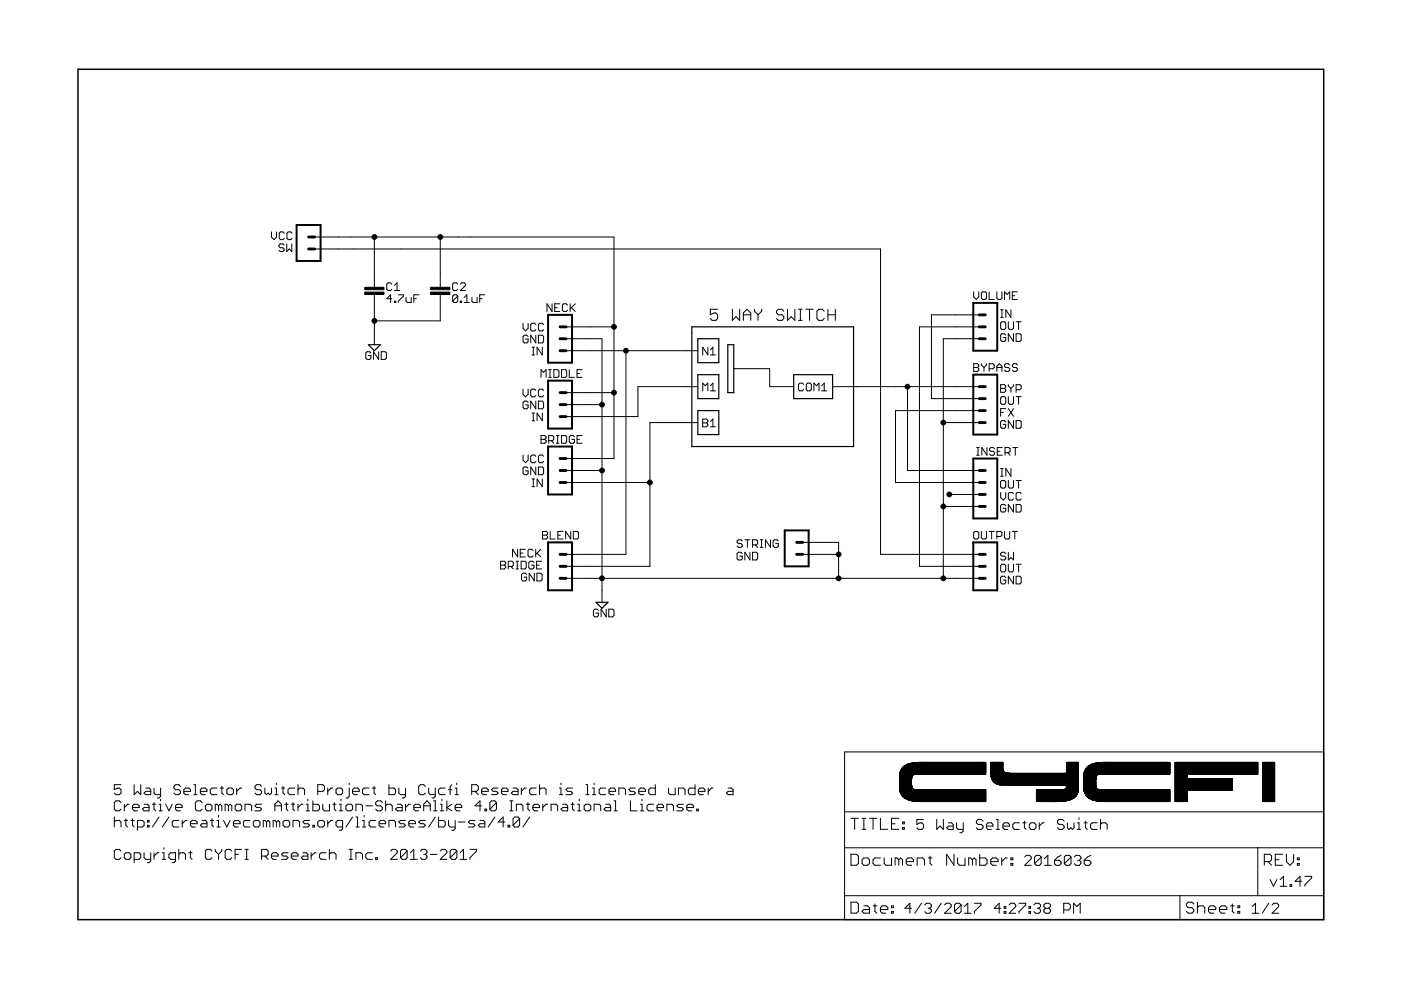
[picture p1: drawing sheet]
<svg xmlns="http://www.w3.org/2000/svg" width="297mm" height="210mm" viewBox="0 0 297 210" stroke-linecap="round" stroke-linejoin="round" font-family="sans-serif">
<g fill="none" stroke="#000" stroke-width=".21">
<path d="M57.6 49.2v1.1l.5 .5 .5-.5v-1.1M60.2 52l-.2-.3h-.6l-.3 .3v.3l.3 .2h.6l.2 .3v.3l-.2 .2h-.6l-.3-.2M60.3 49.4l-.3-.2h-.5l-.3 .2v1.1l.3 .3h.5l.3-.3M60.8 51.7v1.6l.5-.5 .6 .5v-1.6M61.9 49.4l-.3-.2h-.5l-.3 .2v1.1l.3 .3h.5l.3-.3M66.7 50.2h63.5v47h-10.2M66.7 52.8h120v64.7h20.9M66.7 47.7h1.3M79.4 50.2v10.7M93.3 50.2v10.7M78.6 74.8l-.2-.2h-.6l-.2 .2v1.1l.2 .3h.6l.2-.3v-.5h-.5M79.4 62.4v10.7"/>
<path d="M80.3 74.6v1.6l-1.1-1.6v1.6M80.8 74.6h.8l.3 .2v1.1l-.3 .3h-.8zM83.1 63.3h-1.1l.8-.8v1.6M83.1 60.2l-.3-.2h-.5l-.3 .2v1.1l.3 .3h.5l.3-.3M83.6 63.9h.3v.2h-.3zM83.6 61.6h1.1M83.6 60.5l.6-.5v1.6M84.5 62.5h1v.3l-1 1.1v.2M86.1 63.1v.8l.3 .2h.8v-1M87.7 63.3h.6M88.8 62.5h-1.1v1.6M93.3 62.4v5.6h-13.9"/>
<path d="M97 60.2l-.2-.2h-.6l-.2 .2v1.1l.2 .3h.6l.2-.3M97 62.8l-.2-.3h-.6l-.2 .3v1.1M97 62.8v1.1l-.2 .2h-.6l-.2-.2M97 62.8l-1 1.1M97.6 63.9h.3v.2h-.3zM97.6 60.2l.3-.2h.5l.3 .2v.3l-1.1 1.1h1.1M98.4 64.1h1.1M98.4 63.1l.6-.6v1.6M100.1 63.1v.8l.2 .2h.9v-1M101.7 63.3h.5M102.8 62.5h-1.1v1.6M110.9 68.5v1.1l.5 .6 .6-.6v-1.1"/>
<path d="M112 71.4l-.3-.3h-.5l-.3 .3v1l.3 .3h.5l.3-.3v-.5h-.6M112.8 75.2h.5M112.8 73.6h.5M113.1 73.6v1.6M113.6 68.8l-.3-.3h-.5l-.3 .3v1.1l.3 .3h.5l.3-.3M113.6 71.1v1.6l-1.1-1.6v1.6M114.2 71.1h.8l.3 .3v1l-.3 .3h-.8zM115 73.6v1.6l-1.1-1.6v1.6M115.3 68.8l-.3-.3h-.6l-.2 .3v1.1l.2 .3h.6l.3-.3M116.3 78.4h.6M116.6 78.4v1.6M117.1 64.4v1.6l-1.1-1.6v1.6"/>
<path d="M117.4 78.4h.8l.3 .3v1l-.3 .3h-.8zM117.6 65.2h.6M118.7 64.4h-1.1v1.6h1.1M119.1 78.4h.8l.2 .3v1l-.2 .3h-.8zM120 69.3h10.2M120 71.8h7.6v55.9M120 74.4h28M120.3 64.7l-.2-.3h-.6l-.3 .3v1.1l.3 .2h.6l.2-.2M120.7 78.4v1.6h1.1M120.9 64.4v1.6M121.2 65.2l.8 .8M122 64.4l-1.1 1.1"/>
<path d="M122.3 79.2h.6M123.4 78.4h-1.1v1.6h1.1M132.7 74.4v43.1h-12.7M150.1 73.6v1.6l-1.1-1.6v1.6M150.6 75.2h1.1M150.6 74.2l.6-.6v1.6M152.1 65.6h-1.5v1.1l.8-.3h.4l.3 .3v.8l-.3 .4h-.8l-.4-.4M155.3 65.6v2.3l.7-.8 .8 .8v-2.3M155.6 78.2h7.6v3.8h5.1M157.6 67.9v-1.5l.8-.8 .8 .8v1.5M157.6 66.7h1.6M160 65.6v.4l.7 .7"/>
<path d="M160.7 66.7v1.2M161.5 65.6v.4l-.8 .7M166.2 66l-.4-.4h-.8l-.4 .4v.4l.4 .3h.8l.4 .4v.4l-.4 .4h-.8l-.4-.4M167 65.6v2.3l.7-.8 .8 .8v-2.3M169.3 65.6h.8M169.3 67.9h.8M169.7 65.6v2.3M170.9 65.6h1.5M171.6 65.6v2.3M174.8 66l-.4-.4h-.8l-.4 .4v1.5l.4 .4h.8l.4-.4M175.5 66.7h1.6M175.5 65.6v2.3"/>
<path d="M177.1 65.6v2.3M206.4 61.9v1l.6 .6 .5-.6v-1M206.4 77.1h.8l.3 .3v.3l-.3 .2 .3 .3v.3l-.3 .2h-.8zM206.4 77.9h.8M207.6 71.8h-7.6v50.8M207.6 69.3h-12.7v50.8h12.7M207.6 66.8h-10.1v17.7h10.1M208.1 77.1v.3l.5 .5M208.3 61.9h.6l.3 .2v1.1l-.3 .3h-.6l-.2-.3v-1.1zM208.6 77.9v.8M209.2 77.1v.3l-.6 .5M209.7 61.9v1.6h1.1"/>
<path d="M209.7 78.2h.8l.3-.3v-.5l-.3-.3h-.8v1.6M211.3 61.9v1.3l.3 .3h.6l.2-.3v-1.3M211.3 78.7v-1l.6-.6 .5 .6v1M211.3 77.9h1.1M212.2 67.3h.5M212.2 65.7h.5M212.4 68.2h.6l.2 .3v1.1l-.2 .2h-.6l-.2-.2v-1.1zM212.4 65.7v1.6M213 63.5v-1.6l.5 .5 .6-.5v1.6M213.2 71l-.2-.2h-.6l-.2 .2v1.1l.2 .3h.6l.2-.3v-.5h-.5M213.8 68.2v1.4l.3 .2h.5l.3-.2v-1.4M214.1 77.4l-.3-.3h-.5l-.3 .3v.3l.3 .2h.5l.3 .3v.3l-.3 .2h-.5l-.3-.2"/>
<path d="M214.3 65.7v1.6l-1-1.6v1.6M214.6 62.7h.6M214.9 70.8v1.6l-1.1-1.6v1.6M215.4 70.8h.8l.3 .2v1.1l-.3 .3h-.8zM215.4 68.2h1.1M215.7 61.9h-1.1v1.6h1.1M215.7 77.4l-.3-.3h-.5l-.3 .3v.3l.3 .2h.5l.3 .3v.3l-.3 .2h-.5l-.3-.2M216 68.2v1.6M110.9 82.5v1.1l.5 .5 .6-.5v-1.1M110.9 96.5v1.1l.5 .5 .6-.5v-1.1M112 85.3l-.3-.3h-.5l-.3 .3v1.1l.3 .3h.5l.3-.3v-.5h-.6M112 99.3l-.3-.3h-.5l-.3 .3v1.1l.3 .2h.5l.3-.2v-.6h-.6"/>
<path d="M112.8 89.2h.5M112.8 87.6h.5M113.1 87.6v1.6M113.6 82.8l-.3-.3h-.5l-.3 .3v1.1l.3 .2h.5l.3-.2M113.6 85v1.7l-1.1-1.7v1.7M113.6 96.8l-.3-.3h-.5l-.3 .3v1l.3 .3h.5l.3-.3M113.6 99v1.6l-1.1-1.6v1.6M114.2 85h.8l.3 .3v1.1l-.3 .3h-.8zM114.2 99h.8l.3 .3v1.1l-.3 .2h-.8zM114.7 92.4h.8l.3 .2v.3l-.3 .3 .3 .2v.3l-.3 .3h-.8zM114.7 80v-1.6l.5 .5 .6-.5v1.6M114.7 93.2h.8"/>
<path d="M115 87.6v1.6l-1.1-1.6v1.6M115.3 82.8l-.3-.3h-.6l-.2 .3v1.1l.2 .2h.6l.3-.2M115.3 96.8l-.3-.3h-.6l-.2 .3v1l.2 .3h.6l.3-.3M116.3 80h.6M116.3 93.4h.9l.2-.2v-.6l-.2-.2h-.9v1.6M116.9 93.4l.5 .6M118 92.4h.5M118 94h.5M118.2 92.4v1.6M119.1 92.4h.8l.2 .2v1.1l-.2 .3h-.8zM120 83.2h10.2M120 85.8h7.6"/>
<path d="M120 99.8h7.6M121.8 92.6l-.3-.2h-.5l-.3 .2v1.1l.3 .3h.5l.3-.3v-.5h-.6M122.3 93.2h.6M123.4 92.4h-1.1v1.6h1.1M148 82h-12.7v6.3h-15.3M148 89.6h-10.2v30.5h-17.8M149 82.9v-1.7l.5 .6 .6-.6v1.7M149 88.9h.8l.3 .2v.3l-.3 .3 .3 .2v.3l-.3 .3h-.8zM149 89.7h.8M150.6 81.8l.6-.6v1.7M150.6 89.4l.6-.5v1.6M150.6 82.9h1.1"/>
<path d="M150.6 90.5h1.1M170.4 81.5l-.3-.3h-.5l-.3 .3v1.1l.3 .3h.5l.3-.3M171.2 81.2h.5l.3 .3v1.1l-.3 .3h-.5l-.3-.3v-1.1zM172.6 82.9v-1.7l.5 .6 .6-.6v1.7M174.2 82.9h1.1M174.2 81.8l.6-.6v1.7M176.5 82h31.1M192.4 82v17.8h15.2M200 89.6h7.6M207.1 96.5h.5M207.1 94.9h.5M207.3 94.9v1.6"/>
<path d="M207.6 87.1h-17.7v15.2h17.7M209.3 94.9v1.6l-1.1-1.6v1.6M210.9 95.2l-.3-.3h-.5l-.3 .3v.2l.3 .3h.5l.3 .3v.2l-.3 .3h-.5l-.3-.3M211.4 95.7h.6M212.2 81.6h.8l.2 .2v.3l-.2 .3 .2 .2v.3l-.2 .3h-.8zM212.2 82.4h.8M212.2 87.4h.5M212.2 99.3h.5M212.4 84.1h.6l.2 .3v1l-.2 .3h-.6l-.2-.3v-1zM212.4 99.3v1.7M212.5 94.9h-1.1v1.6h1.1M213.1 96h.8l.3-.3v-.5l-.3-.3h-.8v1.6"/>
<path d="M213.2 86.6h-1v1.7M213.2 89.5l-.2-.3h-.6l-.2 .3v1l.2 .3h.6l.2-.3v-.5h-.5M213.6 96l.6 .5M213.8 81.6v.2l.5 .6M213.8 84.1v1.3l.3 .3h.5l.3-.3v-1.3M213.8 86.6l1.1 1.7M214.3 99.3v1.7l-1-1.7v1.7M214.3 82.4v.8M214.7 94.9h1.1M214.9 89.2v1.6l-1.1-1.6v1.6M214.9 81.6v.2l-.6 .6M214.9 86.6l-1.1 1.7"/>
<path d="M215.3 94.9v1.6M215.4 82.6h.8l.3-.2v-.6l-.3-.2h-.8v1.6M215.4 89.2h.8l.3 .3v1l-.3 .3h-.8zM215.4 84.1h1.1M216 84.1v1.6M106.1 119h.8l.3 .3v.2l-.3 .3 .3 .3v.3l-.3 .2h-.8zM106.1 119.8h.8M109.4 119h.5M109.7 119v1.6M109.7 116.5v1.6l-1-1.6v1.6M110.3 117.3h.5M110.5 119h.8l.3 .3v1.1l-.3 .2h-.8z"/>
<path d="M111.4 116.5h-1.1v1.6h1.1M112.8 103.2h.5M112.8 101.6h.5M113 116.7l-.2-.2h-.6l-.2 .2v1.1l.2 .3h.6l.2-.3M113.1 101.6v1.6M113.2 119.3l-.3-.3h-.5l-.3 .3v1.1l.3 .2h.5l.3-.2v-.6h-.5M113.6 116.5v1.6M113.8 119.8h.5M113.9 117.3l.8 .8M114.7 116.5l-1.1 1.1M114.9 119h-1.1v1.6h1.1M115 101.6v1.6l-1.1-1.6v1.6"/>
<path d="M115 112.7h.8l.3 .2v.3l-.3 .3 .3 .2v.3l-.3 .3h-.8zM115 113.5h.8M116.6 112.7v1.6h1.1M118.3 113.5h.5M119.4 112.7h-1.1v1.6h1.1M120 102.3h17.8M121 112.7v1.6l-1.1-1.6v1.6M121.6 112.7h.8l.2 .2v1.1l-.2 .3h-.8zM157.4 114.7l-.3-.3h-.6l-.2 .3v.3l.2 .3h.6l.3 .2v.3l-.3 .3h-.6l-.2-.3M157.4 117.4l-.3-.3h-.6l-.2 .3v1.1l.2 .2h.6l.3-.2v-.6h-.6M157.9 114.4h1.1M158.5 114.4v1.7"/>
<path d="M159 117.1v1.6l-1.1-1.6v1.6M159.6 115.5h.8l.2-.2v-.6l-.2-.3h-.8v1.7M159.6 117.1h.8l.2 .3v1.1l-.2 .2h-.8zM160.1 115.5l.5 .6M161.2 114.4h.5M161.2 116.1h.5M161.5 114.4v1.7M163.4 114.4v1.7l-1.1-1.7v1.7M165 114.7l-.3-.3h-.5l-.3 .3v1.1l.3 .3h.5l.3-.3v-.5h-.5M170.2 117.5h7.6M170.2 115h7.6v7.6M200 107.4h7.6"/>
<path d="M201.3 104.8h6.3M206.4 112.9l.3-.2h.5l.3 .2v1.1l-.3 .3h-.5l-.3-.3zM208.1 112.7v1.3l.2 .3h.6l.3-.3v-1.3M209.7 112.7h1.1M210.2 112.7v1.6M211.3 113.7h.9l.2-.2v-.6l-.2-.2h-.9v1.6M212.2 102.1l.2-.2h.6l.2 .2v1.1l-.2 .3h-.6l-.2-.3zM212.2 104.4v1.1l.5 .5 .5-.5v-1.1M212.2 101h.5M212.4 119.6h.6l.2 .3v1.1l-.2 .3h-.6l-.2-.3v-1.1zM213 112.7v1.3l.3 .3h.5l.3-.3v-1.3M213.2 117.4l-.2-.3h-.6l-.2 .3v.2l.2 .3h.6l.2 .3v.3l-.2 .2h-.6l-.2-.2"/>
<path d="M213.2 107.2l-.2-.2h-.6l-.2 .2v1.1l.2 .3h.6l.2-.3v-.5h-.5M213.8 101.9v1.3l.3 .3h.5l.3-.3v-1.3M213.8 117.1v1.6l.5-.5 .6 .5v-1.6M213.8 119.6v1.4l.3 .3h.5l.3-.3v-1.4M214.6 112.7h1.1M214.9 104.7l-.3-.3h-.5l-.3 .3v1.1l.3 .2h.5l.3-.2M214.9 107v1.6l-1.1-1.6v1.6M215.2 112.7v1.6M215.4 107h.8l.3 .2v1.1l-.3 .3h-.8zM215.4 101.9h1.1M215.4 119.6h1.1M216 101.9v1.6"/>
<path d="M216 119.6v1.7M216.5 104.7l-.3-.3h-.5l-.3 .3v1.1l.3 .2h.5l.3-.2M107.8 120.1h.8l.2-.3v-.5l-.2-.3h-.8v1.6M108.3 120.1l.5 .5M109.4 120.6h.5M111.7 121.8l-.3-.3h-.6l-.2 .3v1.1l.2 .3h.6l.3-.3v-.5h-.6M113.3 121.5v1.7l-1.1-1.7v1.7M113.8 121.5h.9l.2 .3v1.1l-.2 .3h-.9zM120 122.6h87.6M126.9 129.4l-.3-.2h-.5l-.3 .2v1.1l.3 .3h.5l.3-.3v-.5h-.6M128.5 129.2v1.6l-1.1-1.6v1.6M129.1 129.2h.8l.3 .2v1.1l-.3 .3h-.8z"/>
<path d="M213.2 122.4l-.2-.2h-.6l-.2 .2v1.1l.2 .3h.6l.2-.3v-.5h-.5M214.9 122.2v1.6l-1.1-1.6v1.6M215.4 122.2h.8l.3 .2v1.1l-.3 .3h-.8zM179.1 159.4h101.5v35.6h-101.5zM24.2 173.2v2.1M24.2 174.3l.4-.4h.7l.4 .4v1M25.7 166.4h-1.5v1l.7-.3h.4l.4 .3v.7l-.4 .4h-.7l-.4-.4M25.7 170.2l-.4-.4h-.7l-.4 .4v1.4l.4 .3h.7l.4-.3M26.4 170.5v1.4M26.4 173.9h.7M26.7 173.6v1.4l.4 .3M27.4 170.5h-.3l-.7 .7"/>
<path d="M27.7 173.9h.7M28.1 171.2h1.4v-.3l-.4-.4h-.7l-.3 .4v.7l.3 .3h.7M28.1 173.6v1.4l.3 .3M28.4 166.4v2.1l.7-.7 .7 .7v-2.1M29.1 175.3h1.1l.4-.3v-.7l-.4-.4h-1.1v2.1M30.5 170.5h.8l.3 .4v1h-1.1l-.3-.3 .3-.4h1.1M30.9 167.1h.7l.4 .3v1.1h-1.1l-.4-.4 .4-.3h1.1M31.3 173.9h.3v.4h-.3zM31.3 175h.3v.3h-.3zM32.3 170.5h.7M32.7 167.1v1l.3 .4h1.1M32.7 170.2v1.4l.3 .3"/>
<path d="M33.7 170.5h.4v1.4M33.7 171.9h.7M33.7 173.2l-1.4 2.1M34.1 167.1v1.7l-.4 .4h-.3M34.1 169.5v.3M34.8 179.7v.4M35.1 170.5l.7 1.4 .7-1.4M35.8 173.2l-1.4 2.1M37.2 171.2h1.4v-.3l-.3-.4h-.7l-.4 .4v.7l.4 .3h.7M37.9 173.9h-1l-.4 .4v.7l.4 .3h1M38.3 166.7l-.4-.3h-.7l-.3 .3v.4l.3 .3h.7l.4 .4v.3l-.4 .4h-.7l-.3-.4M38.6 173.9v1.4"/>
<path d="M39 167.8h1.4v-.4l-.4-.3h-.7l-.3 .3v.7l.3 .4h.7M39.7 173.9h-.4l-.7 .7M40.4 174.6h1.4v-.3l-.4-.4h-.7l-.3 .4v.7l.3 .3h.7M41.1 166.4h.3v2.1M41.1 168.5h.7M42.5 167.8h1.4v-.4l-.4-.3h-.7l-.3 .3v.7l.3 .4h.7M42.8 173.9h.7l.4 .4v1h-1.1l-.3-.3 .3-.4h1.1M42.8 170.2l-.3-.4h-.7l-.4 .4v1.4l.4 .3h.7l.3-.3M43.5 170.9l.4-.4h.7l.3 .4v.7l-.3 .3h-.7l-.4-.3zM44.6 173.9h.7M44.9 173.6v1.4l.4 .3M46 167.1h-1.1l-.3 .3v.7l.3 .4h1.1"/>
<path d="M46 173.9h.3v1.4M46 175.3h.7M46.3 170.9l.4-.4 .3 .4v1M46.3 170.9l-.3-.4h-.4v1.4M46.3 170.9v1M46.3 172.9v.3M46.7 167.1h.7M47 166.7v1.4l.4 .4M47.4 173.9l.7 1.4 .7-1.4M48.1 167.4l.4-.3h.6l.4 .3v.7l-.4 .4h-.6l-.4-.4zM48.5 170.9l-.4-.4h-.4v1.4M48.5 170.9v1"/>
<path d="M48.5 170.9l.3-.4 .3 .4v1M49.5 174.6h1.4v-.3l-.4-.4h-.7l-.3 .4v.7l.3 .3h.7M49.8 170.9l.4-.4h.7l.3 .4v.7l-.3 .3h-.7l-.4-.3zM50.2 167.1v1.4M51.2 167.1h-.3l-.7 .7M51.9 171.9v-1.4h1.1l.4 .4v1M53 173.9h-1.1l-.3 .4v.7l.3 .3h1.1M53.7 174.3l.4-.4h.7l.3 .4v.7l-.3 .3h-.7l-.4-.3zM55.5 166.7l-.4-.3h-.7l-.3 .3v.4l.3 .3h.7l.4 .4v.3l-.4 .4h-.7l-.3-.4M55.5 170.5h-1.1l-.3 .4 .3 .3h.7l.4 .4-.4 .3h-1M56.2 167.1v1l.3 .4 .4-.4 .3 .4 .4-.4v-1M56.5 174.3l-.3-.4h-.4v1.4"/>
<path d="M56.5 174.3v1M56.5 174.3l.4-.4 .3 .4v1M58.3 167.1h.3v1.4M58.3 168.5h.7M58.3 171.9v-1.4l.7-.7 .7 .7v1.4M58.3 170.9h1.4M58.6 166v.4M58.6 174.3v1M58.6 174.3l-.3-.4h-.4v1.4M58.6 174.3l.4-.4 .3 .4v1M59.7 167.1h.7M60 166.7v1.4l.4 .4"/>
<path d="M60 174.3l.4-.4h.7l.3 .4v.7l-.3 .3h-.7l-.4-.3zM60.4 170.5h.7M60.7 170.2v1.4l.4 .3M61.8 170.5h.7M62.1 170.2v1.4l.4 .3M62.1 175.3v-1.4h1.1l.3 .4v1M62.5 167.1h-1.1l-.3 .3v.7l.3 .4h1.1M63.2 167.4l.3-.3h.7l.4 .3v1.1M63.2 166.4v2.1M63.2 170.5v1.4M64.2 170.5h-.3l-.7 .7M64.9 171.9h.7"/>
<path d="M64.9 170.5h.4v1.4M65.3 169.5v.3M65.6 173.9h-1l-.4 .4 .4 .3h.7l.3 .4-.3 .3h-1.1M66.3 169.8v2.1h1.1l.3-.3v-.7l-.3-.4h-1.1M66.3 175h.4v.3h-.4zM67.4 167.8h1l.4-.4v-.7l-.4-.3h-1v2.1M67.4 174.3l.3-.4h.7l.4 .4v.7l-.4 .3h-.7l-.3-.3zM68.4 170.5v1.1l.4 .3h1v-1.4M69.5 167.1v1.4M69.5 173.9v1.4M70.5 167.1h-.3l-.7 .7M70.5 170.5h.7"/>
<path d="M70.5 173.9h-.3l-.7 .7M70.9 170.2v1.4l.3 .3M71.2 167.4l.4-.3h.7l.3 .3v.7l-.3 .4h-.7l-.4-.4zM71.9 171.9h.7M71.9 170.5h.4v1.4M72.3 169.5v.3M72.6 175.3h-1l-.4-.3v-.7l.4-.4h1v1.8l-.3 .3h-.4M73.3 170.9l.4-.4h.7l.4 .4v.7l-.4 .3h-.7l-.4-.3zM74 167.1v1.7l-.3 .4h-.4M74 166v.4M74.7 167.8h1.5v-.4l-.4-.3h-.7l-.4 .3v.7l.4 .4h.7M74.8 173.2l-1.5 2.1"/>
<path d="M75.5 171.9v-1.4h1l.4 .4v1M75.5 175.3h.7M75.5 173.2h.3v2.1M76.9 173.9h.3v1.4M76.9 175.3h.7M77.2 172.9v.3M77.6 170.9h1.4M78.3 167.1h-1.1l-.3 .3v.7l.3 .4h1.1M79 167.1h.7M79.3 166.7v1.4l.4 .4M79.7 173.9h-1.1l-.3 .4v.7l.3 .3h1.1M80.4 174.6h1.4v-.3l-.4-.4h-.7l-.3 .4v.7l.3 .3h.7"/>
<path d="M81.1 170.2l-.4-.4h-.7l-.3 .4v.3l.3 .4h.7l.4 .3v.4l-.4 .3h-.7l-.3-.3M81.8 170.9l.3-.4h.7l.4 .4v1M81.8 169.8v2.1M82.5 166.4v2.1h1l.4-.4v-.7l-.4-.3h-1M82.5 175.3v-1.4h1l.4 .4v1M84.2 170.5h.7l.4 .4v1h-1.1l-.3-.3 .3-.4h1.1M84.6 167.1v1l.3 .4h1.1M86 167.1v1.7l-.4 .4h-.3M86 170.5v1.4M86 173.9h-1.1l-.3 .4 .3 .3h.7l.4 .4-.4 .3h-1M86.7 174.6h1.4v-.3l-.4-.4h-.7l-.3 .4v.7l.3 .3h.7M87 170.5h-.3l-.7 .7"/>
<path d="M87.7 171.2h1.4v-.3l-.3-.4h-.7l-.4 .4v.7l.4 .3h.7M89.8 170.9h1.4M89.8 171.9v-1.4l.7-.7 .7 .7v1.4M90.2 166.7l-.4-.3h-.7l-.3 .3v1.4l.3 .4h.7l.4-.4M90.2 173.9h-1.1l-.3 .4 .3 .3h.7l.4 .4-.4 .3h-1M90.9 167.1v1l.3 .4h1.1M91.9 169.8h.4v2.1M91.9 171.9h.7M92.3 167.1v1.7l-.4 .4h-.3M92.3 173.2l-1.4 2.1M93 173.2v2.1h1l.4-.3v-.7l-.4-.4h-1M93.3 171.9h.7"/>
<path d="M93.3 170.5h.4v1.4M93.7 169.5v.3M94.4 167.1h-1.1l-.3 .3v.7l.3 .4h1.1M94.7 169.8v2.1M95.1 167.4h.7M95.1 173.9v1.1l.3 .3h1.1M95.8 166.4l-.4 .3v1.8M95.8 170.5l-1.1 .7 1.1 .7M96.5 171.2h1.4v-.3l-.3-.4h-.8l-.3 .4v.7l.3 .3h.8M96.5 167.1h.3v1.4M96.5 168.5h.7M96.5 173.9v1.8l-.4 .3h-.3"/>
<path d="M96.8 166v.4M97.2 174.3h1.4M100 167.8h1l.4-.4v-.7l-.4-.3h-1v2.1M100.7 173.9h-1l-.4 .4 .4 .3h.7l.3 .4-.3 .3h-1.1M100.7 167.8l.7 .7M101.7 173.9h.8l.3 .4v1h-1.1l-.3-.3 .3-.4h1.1M102.1 167.8h1.4v-.4l-.3-.3h-.7l-.4 .3v.7l.4 .4h.7M102.1 170.9h-1.4l1.1-1.1v2.1M102.8 171.6h.4v.3h-.4zM104.9 173.2l-1.4 2.1M105.3 170.2l-.4-.4h-.7l-.3 .4v1.4M105.3 170.2v1.4l-.4 .3h-.7l-.3-.3"/>
<path d="M105.3 170.2l-1.4 1.4M105.6 167.1h-1l-.4 .3 .4 .4h.7l.3 .3-.3 .4h-1.1M106.3 167.8h1.4v-.4l-.3-.3h-.7l-.4 .3v.7l.4 .4h.7M107 174.3h-1.4l1.1-1.1v2.1M107.7 175h.4v.3h-.4zM108.1 169.8h.7M108.1 171.9h.7M108.4 169.8v2.1M108.8 167.1h.7l.3 .3v1.1h-1l-.4-.4 .4-.3h1M109.5 171.9v-1.4h1l.4 .4v1M110.2 173.6v1.4l-.4 .3h-.7l-.3-.3M110.2 173.6l-.4-.4h-.7l-.3 .4v1.4"/>
<path d="M110.2 173.6l-1.4 1.4M110.5 167.1v1.4M111.6 170.5h.7M111.6 167.1h-.4l-.7 .7M111.9 170.2v1.4l.4 .3M112.3 173.2l-1.4 2.1M113 171.2h1.4v-.3l-.4-.4h-.7l-.3 .4v.7l.3 .3h.7M113.7 167.1h-1.1l-.3 .3v.7l.3 .4h1.1M114.4 167.4l.3-.3h.7l.4 .3v1.1M114.4 166.4v2.1M115.1 170.5v1.4M116.1 170.5h-.3l-.7 .7"/>
<path d="M116.8 171.9v-1.4h1.1l.3 .4v1M118.6 167.1h.3v1.4M118.6 168.5h.7M118.9 166v.4M119.3 170.5h.7l.4 .4v1h-1.1l-.4-.3 .4-.4h1.1M121.1 170.5h.7M121.4 170.2v1.4l.4 .3M121.4 167.1h-1l-.4 .3 .4 .4h.7l.3 .3-.3 .4h-1.1M122.4 171.9h.7M122.4 170.5h.4v1.4M122.8 169.5v.3M123.8 170.9l.4-.4h.7l.4 .4v.7l-.4 .3h-.7l-.4-.3z"/>
<path d="M124.2 166.4h.4v2.1M124.2 168.5h.7M125.6 167.1h.4v1.4M125.6 168.5h.7M126 166v.4M126 171.9v-1.4h1l.4 .4v1M128.4 167.1h-1l-.4 .3v.7l.4 .4h1M128.4 170.5h.7l.4 .4v1h-1.1l-.3-.3 .3-.4h1.1M129.1 167.8h1.4v-.4l-.3-.3h-.7l-.4 .3v.7l.4 .4h.7M130.2 169.8h.3v2.1M130.2 171.9h.7M131.2 168.5v-1.4h1.1l.3 .3v1.1"/>
<path d="M133.7 169.8v2.1h1.4M134.7 167.1h-1l-.4 .3 .4 .4h.7l.3 .3-.3 .4h-1.1M135.4 167.8h1.4v-.4l-.3-.3h-.7l-.4 .3v.7l.4 .4h.7M135.8 171.9h.7M135.8 170.5h.3v1.4M136.1 169.5v.3M138.6 170.5h-1.1l-.3 .4v.7l.3 .3h1.1M138.9 166.4v2.1h-1l-.4-.4v-.7l.4-.3h1M139.3 171.2h1.4v-.3l-.4-.4h-.7l-.3 .4v.7l.3 .3h.7M141.4 171.9v-1.4h1.1l.3 .4v1M141.8 167.1v1l.3 .4h1.1v-1.4M143.8 168.5v-1.4h1.1l.3 .3v1.1"/>
<path d="M144.9 170.5h-1.1l-.3 .4 .3 .3h.7l.4 .4-.4 .3h-1M145.6 171.2h1.4v-.3l-.3-.4h-.8l-.3 .4v.7l.3 .3h.8M147.4 166.4v2.1h-1.1l-.4-.4v-.7l.4-.3h1.1M147.7 171.6h.4v.3h-.4zM148.1 167.8h1.4v-.4l-.4-.3h-.7l-.3 .3v.7l.3 .4h.7M150.2 167.1v1.4M151.2 167.1h-.3l-.7 .7M154.4 167.1h.7l.3 .3v1.1h-1l-.4-.4 .4-.3h1M179.1 179.7h101.5M179.1 172.1h101.5M180.4 173.5h1.6M181.2 173.5v2.3"/>
<path d="M182.8 173.5h.8M182.8 175.8h.8M183.2 173.5v2.3M184.3 173.5h1.6M185.1 173.5v2.3M186.7 173.5v2.3h1.5M189 174.7h.8M190.6 173.5h-1.6v2.3h1.6M190.8 166.4h2.5M190.8 167l2.6 .1M190.8 167.4l4.2 .1M190.8 167.4h3.5"/>
<path d="M190.8 167.5h18.2v2.4h-14.4M190.8 164.1v3.4M190.8 164.6h2.5M190.8 164.4h2.6M190.8 166.9h2.5l.1 .2-.1-.2M190.8 164.5h2.6M190.8 166.6h2.5v.5a1.11 1.11 0 0 0 1.3 .3M190.8 165.1h2.5M190.8 166.4l2.5 .1M190.8 166.5l2.5 .1M190.8 166.8l2.5 .1M190.8 167.2h2.8"/>
<path d="M190.8 167.3h2.9M190.8 167.3h2.8M190.8 165h2.5M190.8 167.5l.1 .5M190.8 167.1h2.6M190.8 167h2.5M190.8 166.9h2.5M190.8 166.7h2.5M190.8 166.6h2.5M190.8 166.5h2.5M190.8 166.3h2.5M190.8 166.2h2.5"/>
<path d="M190.8 166.1h2.5M190.8 166h2.5M190.8 165.9h2.5M190.8 165.8h2.5M190.8 165.7h2.5M190.8 165.6h2.5M190.8 165.5h2.5M190.8 165.4h2.5M190.8 165.3h2.5M190.8 165.2h2.5M190.8 164.9h2.5M190.8 164.8h2.5"/>
<path d="M190.8 164.7h2.5M190.8 164.1h18.2M190.8 167.4v.1M190.8 167.5h18.2M190.8 164.1h.1M190.8 163.9h18.2M190.8 167.7h18.2M190.8 167.8h18.2M190.8 167.7l.1 .2M190.8 163.9v.5h2.7M190.8 163.8h18.2l-.2 .3M190.8 163.8h18.2"/>
<path d="M190.9 163.7h18.1M190.9 167.9h18.1M190.9 163.7v.2M190.9 163.8l-.1 .1M190.9 163.6h18.1M190.9 168l.2 .4M190.9 163.6l-.1 .5M190.9 168h18.1M190.9 167.9l.2 .4M190.9 163.6v.1M190.9 167.9h.1M190.9 168.1h18.1"/>
<path d="M190.9 163.5h18.1M191 163.5h.1M191 168.1h.1M191 163.4h18M191 168.2h18M191 163.3h18M191.1 163.3h17.9M191.1 168.3h17.9M191.1 163.3l-.2 .4M191.1 168.4l.6 .7M191.1 168.4h.1M191.1 163.2v.1"/>
<path d="M191.1 168.3v.1M191.1 163.3h.1M191.1 163.2l-.2 .4M191.1 163.2h17.9M191.1 168.4l.2 .2M191.1 168.4h17.9M191.1 163.1v.1M191.2 168.5h17.8M191.2 163h17.8M191.2 168.6h17.8M191.3 168.6l.1 .3M191.3 162.9h17.7"/>
<path d="M191.3 168.7h17.7M191.3 168.8h17.7M191.3 162.9h.1M191.3 162.8l-.2 .4M191.3 162.8h17.7M191.3 174.3h.4v.4h-.4zM191.3 162.8l-.1 .2M191.3 175.5h.4v.3h-.4zM191.4 162.8h17.6M191.4 168.9h17.6M191.4 168.9l.1 .1M191.4 162.7h17.6"/>
<path d="M191.5 168.9h17.5M191.5 168.9l.3 .3M191.5 162.6h17.5M191.5 169h17.5M191.6 169h17.4M191.6 162.5h17.4M191.6 169.1h17.4M191.6 169l.1 .1M191.7 169.1l.4 .3 16.9-.1M191.7 162.5l-.4 .3M191.7 162.5h17.3M191.7 169.1h17.3"/>
<path d="M191.7 162.5l-.1 .1M191.7 162.4h17.3M191.8 169.2h17.2M191.8 169.2l.9 .4h16.3M191.9 162.4h17.1M191.9 169.2h17.1M191.9 162.4l-.6 .4M192 169.3h17M192 162.3l-.1 .1M192 162.3h17M192.2 162.2h16.8M192.2 169.4h16.8"/>
<path d="M192.3 169.4h16.7M192.4 162.1h16.6M192.4 169.5h16.6M192.7 161.9h16.3M192.8 169.7h16.2M192.8 169.6v.1M192.8 161.9l-.1 .1M192.9 169.7h.1M192.9 161.9h.1M192.9 161.9h16.1M193 169.7h16M193 169.7l.4 .1"/>
<path d="M193 161.9h.1M193 161.9l-1.3 .6M193.1 161.9h-.1M193.1 161.8h15.9M193.2 161.8l-.1 .1M193.3 169.8h15.7M193.3 166.3v.1M193.3 165.1v.1M193.3 165.2h-2.5M193.3 166.3h.1M193.3 166.4h.1M193.3 166.5v.1"/>
<path d="M193.3 165v.1M193.3 165.1h.1M193.3 166.6v.1M193.3 166.6v.2h-2.5M193.3 161.8h.1M193.3 164.9v1.7M193.3 166.7h.1M193.3 166.8v.1M193.3 164.9l-2.5 .1M193.3 164.7v.2M193.3 164.8h-2.5M193.3 164.8v.3"/>
<path d="M193.3 164.6h.1M193.4 164.5l-.1 .3M193.4 164.5l-.1 .2M193.4 167.1h.1M193.4 167.1l.1 .1M193.4 164.4v.1M193.4 161.8h.1M193.4 164.4l-2.6 .1M193.4 167.1l-2.6 .1v.5M193.4 164.4h.1M193.5 169.8h15.5M193.5 164.4h.1"/>
<path d="M193.5 164.3l-.1 .1M193.5 164.3h.1M193.6 164.3h.1M193.6 164.3h-2.8M193.6 167.2l.1 .2M193.6 164.3l-.2 .1M193.7 164.2v.1M193.7 164.3h-2.9M193.7 164.3h-.2M193.7 161.8l-.7 .1M193.7 161.8h-.1M193.7 164.2h.1"/>
<path d="M193.7 169.8h.1M193.8 164.2h.1M193.8 167.4h.1M193.8 161.7h15.2M193.9 169.8l15.1 .1M193.9 161.7l-.1 .1M193.9 164.2h-3.1M193.9 167.4h.1M194 161.7h.1M194.1 169.9h.1M194.1 167.4h.1M194.1 164.1l-.1 .1"/>
<path d="M194.2 161.7h-.1M194.2 164.1l-3.4 .1M194.3 169.9h.1M194.4 161.7h14.6v2.4h-18.2M194.5 161.7h-.1M194.5 167.4h.1M194.6 167.4l.5 .1M194.6 164.1h.1M194.8 161.6l-.1 .1M194.9 161.6l-1.2 .2M195.1 169.9h.1M195.1 164.1l-1.4 .1"/>
<path d="M195.6 164.1h.1M195.8 173.7h-1.4v1.1l.7-.3h.4l.3 .3v.7l-.3 .4h-.8l-.3-.4M198.6 173.7v2.2l.7-.7 .7 .7v-2.2M201.1 174.5h.7l.3 .3v1.1h-1l-.4-.4 .4-.3h1M202.8 174.5v1l.4 .4h1M204.2 174.5v1.7l-.3 .4h-.4M207 164.1h-.4M208.3 167.5h.2M208.4 174.1l-.3-.4h-.7l-.4 .4v.4l.4 .3h.7l.3 .4v.3l-.3 .4h-.7l-.4-.4M208.6 161.6l.2 .1M208.6 167.5l.3 .1 .1 .3h-18.1v-.2M208.7 164.1h-.1"/>
<path d="M208.9 161.7l.1 .3-16.6 .1M209 169.5l-16.5 .1 2.4 .3M209 167.6h-18.2h18.2M209 168.5l-17.8 .1M209 164h-18.2h18.2M209 163l-17.8 .1h17.8M209 162.9l-17.7 .1-.2 .1M209 162h-16.4l-.7 .3h17.1M209 161.8h-15.5M209.1 175.2h1.4v-.4l-.3-.3h-.7l-.4 .3v.7l.4 .4h.7M210.1 162.1h2.5M210.1 162h2.5"/>
<path d="M210.1 161.9h2.5M210.1 161.8h2.5M210.1 164.1h18.6M210.1 164.2h18.6M210.1 164.3h18.6M210.1 164.4h18.6M210.1 164.5h18.6M210.1 163.2l2.6 .1M210.1 163.4h2.6M210.1 163.4l2.7 .2M210.1 163.7h2.8l.2 .1M210.1 163.6h2.7"/>
<path d="M210.1 163.6l2.8 .1M210.1 163.7h2.9M210.1 163.8h3M210.1 163.8l3.2 .1M210.1 163.9h3.6M210.1 163.9l4.1 .1M210.1 164h18.6M210.1 163.5h2.6M210.1 163.3l2.6 .1M210.1 163.2h2.5M210.1 163.1l2.5 .1M210.1 163.1h2.5"/>
<path d="M210.1 163h2.5M210.1 162.9h2.5M210.1 162.8h2.5M210.1 162.7h2.5M210.1 162.6h2.5M210.1 162.5h2.5M210.1 162.4h2.5M210.1 162.3h2.5M210.1 162.2h2.5M210.1 164.4v.3M210.1 164.7h18.6M210.1 164.6h18.6"/>
<path d="M210.1 164.7l.1 .3M210.2 161.6h2.4M210.2 164.8h18.5M210.2 164.9h18.5M210.2 165h18.5M210.2 165l.2 .3M210.2 165.1h18.5M210.3 165.1h18.4M210.3 165.2h18.4M210.4 165.3h18.3M210.4 165.3l.3 .5M210.4 165.4h18.3"/>
<path d="M210.4 165.5h18.3M210.5 165.5h18.2M210.5 165.6h18.2M210.6 165.6h18.1M210.6 165.7h18.1M210.7 165.7h18M210.7 165.8h18M210.7 165.8l.3 .2M210.8 165.8h17.9M210.8 165.9h17.9M210.9 165.9h17.8M210.9 166h17.8"/>
<path d="M211 166l1.4 .5M211.1 166.1h17.6M211.2 173.7h.4v2.2M211.2 175.9h.7M211.2 166.2h17.5M211.3 166.2h17.4M211.5 166.3h17.2M211.6 166.3h17.1M211.8 166.4h16.9M212 166.4h16.7M212.6 163.2l.1 .1M212.6 163.2v.1"/>
<path d="M212.6 175.2h1.4v-.4l-.3-.3h-.7l-.4 .3v.7l.4 .4h.7M212.6 163.2v.1v-1.7h-2.5v2.8M212.7 163.3v.2M212.7 163.4v.1M212.7 163.4l-2.6-.1a2.72 2.72 0 0 0 3 3l.8 .1M212.7 163.5l.1 .1M212.7 163.5h.1M212.8 163.6l.2 .1M213 163.7l.1 .1M213 163.7h.1M213 163.8h.1M213.1 163.8l.1 .1"/>
<path d="M213.2 163.8v.1M213.2 163.9h.3M213.3 163.9h.1M213.4 163.9h.1M213.5 163.9h.1M213.5 163.9l.3 .1M213.8 164h.4M213.8 163.9l.1 .1M214.2 166.4h.3M215.1 166.4l.3 .1M216.1 174.5h-1l-.4 .3v.7l.4 .4h1M216.8 174.5h.8"/>
<path d="M217.2 174.1v1.4l.4 .4M218.2 174.8l.4-.3h.7l.3 .3v.7l-.3 .4h-.7l-.4-.4zM219.8 167.8h8.8M219.8 167.9h8.7M219.8 168.6h8.4l-8.4 .1M219.8 167.5h8.8M219.8 168.8h8.3M219.8 168.2h8.7M219.8 168.1h8.7M219.8 168h8.8M219.9 167.5l-.1 .1h8.8M220 167.5h-.1"/>
<path d="M220.3 174.5v1.4M220.5 169.9h.3M221.4 174.5h-.4l-.7 .7M223.7 169.9v.1M224.3 169.9h.1M225.1 169.9h.1M225.2 167.4h.1M225.4 169.9h-.1M225.6 169.8l-5.8 .1M225.6 167.4h.1M225.6 174.1l-.3-.4h-.7l-.4 .4v.4l.4 .3h.7l.3 .4v.3l-.3 .4h-.7l-.4-.4M225.7 167.4h.1"/>
<path d="M225.7 169.8h-.1M225.7 167.4l-.8 .1M225.8 167.4h.1M225.8 169.8l-1.3 .1M225.8 169.8h-6M225.8 167.3h2.8M225.8 167.4h-.1M225.9 166.5h2.8M226 169.8h-.2M226 167.2h2.7M226 167.2l-.2 .2M226 167.2h.1"/>
<path d="M226 167.2h2.7l-.1 .8M226.1 166.5h.1M226.1 167v.1M226.1 166.5v.5M226.1 167.1h2.6M226.1 166.7h2.6M226.1 166.6h2.6M226.1 166.5h2.6M226.1 166.5v.6M226.1 167h2.6h-2.6M226.1 166.8h2.6M226.1 167.1l-.1 .2"/>
<path d="M226.1 166.9h2.6M226.1 163.9h.1M226.2 169.8h-6.4M226.2 162.1h2.5M226.2 162h2.5M226.2 161.9h2.5M226.2 164v-2.4h2.5l-.1 5.7M226.2 163.2h2.5M226.2 163.4h2.5M226.2 163.6h2.5M226.2 163.7h2.5M226.2 163.9h2.5"/>
<path d="M226.2 163.5h2.5M226.2 163.3h2.5M226.2 163.1h2.5M226.2 163h2.5M226.2 162.9h2.5M226.2 162.8h2.5M226.2 162.7h2.5M226.2 162.6h2.5M226.2 162.5h2.5M226.2 162.4h2.5M226.2 162.3h2.5M226.2 162.2h2.5"/>
<path d="M226.3 169.7l-.2 .1M226.3 161.6l-.1 .2h2.5h-2.5M226.3 174.5v1l.4 .4 .3-.4 .4 .4 .3-.4v-1M226.4 169.7h-6.6l.4 .2M226.5 169.7h-.2M226.7 169.7h-6.9M226.7 169.6l-.1 .1M227 169.5h-7.2l7 .1M227.1 169.5h-7.3M227.2 169.4l-7.4 .1M227.2 169.4h-7.4M227.3 169.4l-1.5 .4"/>
<path d="M227.4 169.3l-7.6 .1M227.5 169.3h-7.7M227.6 169.2l-7.8 .1M227.6 169.2h-7.8M227.7 169.1v.1M227.8 169.1l-8 .1M227.8 169.1h-8M227.9 169l-1.2 .6M227.9 169l-8.1 .1M227.9 169h-8.1M228 168.9l-8.2 .1M228 168.9h-8.2"/>
<path d="M228.1 168.8h-8.3M228.1 168.8l-.3 .3M228.2 168.7h-8.4M228.3 168.5l-8.5 .1M228.3 168.5h-8.5M228.3 168.4h-8.5M228.4 168.3l-8.6 .1M228.4 174.5h.4v1.4M228.4 175.9h.7M228.4 168.2v.1M228.4 168.3h-8.6M228.4 168.2l-8.6 .1"/>
<path d="M228.5 168h.1M228.5 168.1h-8.7M228.6 161.6l.1 .1h-2.5M228.6 167.8l-.5 1M228.6 168h-8.8M228.6 168l-.5 .8M228.6 167.9h-8.8M228.6 167.6l-8.8 .1h8.8M228.6 167.5v.1M228.6 167.6v.2M228.6 167.7l-8.8 .1M228.6 167.5h-8.8v2.4h5"/>
<path d="M228.6 167.4l-3.8 .1M228.6 167.4h-3.3M228.6 167.3v.2M228.7 167.3h-2.8M228.7 163.7l-2.5 .1h2.5M228.7 163.8h-2.5l-.6 .2M228.8 173.4v.3M229.8 174.5h.7M229.8 166.4h2.5M229.8 167.4l4.2 .1M229.8 164.5h2.6M229.8 166.8h2.5"/>
<path d="M229.8 167.2h2.7M229.8 167.2h2.8M229.8 167.3h2.9M229.8 167.4h3.6M229.8 166.5h2.5M229.8 164h18.2M229.8 167.4h.1M229.8 164.8l2.5 .1h-2.5M229.8 165h2.5M229.8 165.9l2.5 .1M229.8 166.7l2.6 .1M229.8 167.5h18.2"/>
<path d="M229.8 167.6h18.2M229.8 167.1h2.7M229.8 166.9h2.5M229.8 166.7h2.5M229.8 166.6h2.5M229.8 166.3h2.5M229.8 166.2h2.5M229.8 166.1h2.5v.5M229.8 166.1h2.5M229.8 166h2.5M229.8 165.9h2.5M229.8 165.8h2.5"/>
<path d="M229.8 165.7h2.5M229.8 165.6h2.5M229.8 165.5h2.5M229.8 165.4h2.5M229.8 165.3h2.5M229.8 165.2h2.5M229.8 165.1h2.5M229.8 164.9h2.5M229.8 164.8h2.5M229.8 164.7h2.5M229.8 164.7h2.6M229.8 164.6h2.6"/>
<path d="M229.8 167.6l.1 .2 18.1-.1M229.8 163.9h18.2l-.2 .2M229.8 163.9h18.2M229.8 164v3.6M229.9 163.8h18.1M229.9 167.8l18.1-.1h-18.1l.1 .2h18M229.9 163.7h18.1M229.9 167.9h18.1M229.9 163.6h18.1M229.9 168h18.1M229.9 168l-.1-.5h18.2v2.4h-14.4M229.9 167.9l.1 .1"/>
<path d="M229.9 168l.5 .8M230 168l.3 .6M230 163.6l-.1 .3M230 163.5h18M230 168.1h18M230 168.1h.1M230 163.4h18M230.1 168.3h17.9M230.1 163.3h17.9M230.1 168.4h.1M230.1 168.4h17.9M230.2 174.1v1.4l.3 .4"/>
<path d="M230.2 168.4h17.8M230.2 163.2h17.8M230.2 168.5h17.8M230.2 163.1h17.8M230.2 168.5l.1 .1M230.3 168.6h17.7M230.3 162.9h17.7M230.3 163h17.7M230.3 168.6l.2 .3M230.3 168.7h.1M230.3 168.7h17.7M230.3 162.8h17.7"/>
<path d="M230.4 168.8l1.1 .7h16.5M230.4 162.8l-.5 .9h18.1M230.4 168.8h17.6M230.4 162.8h17.6M230.4 162.9h-.1M230.4 168.9h17.6M230.5 168.9l.7 .5M230.5 162.7h17.5M230.5 168.9h17.5M230.5 162.6h17.5M230.5 162.7h.1M230.6 169h17.4"/>
<path d="M230.6 162.6h17.4M230.6 162.6h.1M230.6 162.5h17.4M230.7 169.1h17.3M230.7 162.5h17.3M230.7 162.5l-.3 .3M230.8 162.4h17.2M230.8 162.5l-.4 .4M230.8 169.2h17.2M230.9 162.4h17.1M230.9 169.2h17.1M231 169.3h17"/>
<path d="M231.1 162.3h16.9M231.1 169.3h16.9M231.2 169.4l.4 .2M231.2 169.4h.1M231.2 169.4h16.8M231.3 162.2h16.7M231.3 169.4h16.7M231.4 162.1h16.6M231.4 169.5h16.6M231.5 162.1h16.5M231.6 169.6l2.4 .3M231.6 162l-.4 .2"/>
<path d="M231.6 169.5l.2 .1M231.6 162l-.9 .5M231.6 162h16.4M231.7 169.6h16.3M231.7 162h-.1M231.8 161.9h16.2M231.8 169.6l.3 .1M231.8 169.7h16.2M231.9 161.9l-.2 .1M232 161.9h-.1M232.1 169.7h15.9M232.1 169.7h.1"/>
<path d="M232.2 161.8h15.8M232.2 169.7l15.8 .1M232.3 165v.1M232.3 165.1v.1M232.3 165.2h.1M232.3 165.2v.1M232.3 165.3l-2.5 .1M232.3 166h.1M232.3 166.1h.1M232.3 166.4v.1M232.3 166.6v.2M232.3 169.8h.1"/>
<path d="M232.3 166.8l.1 .2h-2.6M232.3 164.8v2.1M232.3 166.8h.1M232.3 164.8v.3M232.3 166.8l.3 .4M232.4 167v.1l-2.6-.1M232.4 164.5l-.1 .3M232.4 164.6h.1M232.4 164.6h-2.6M232.4 164.5h-2.6M232.4 164.5v.1M232.4 167l.1 .1"/>
<path d="M232.4 164.5h.1M232.4 164.4v.1M232.5 161.8l-.5 .1M232.5 164.4l-.1 .1M232.5 164.4h.1M232.5 167.1l.1 .1M232.5 164.4h-2.7M232.5 169.8h.1M232.6 167.2l.2 .2h.8M232.6 164.3h.1M232.6 164.3l-.2 .1M232.6 161.8h15.4"/>
<path d="M232.6 167.2l.2 .2M232.6 174.5h-1l-.4 .3v.7l.4 .4h1M232.6 169.8h15.4M232.6 164.3h-2.8M232.7 164.3l-.2 .1M232.7 164.3h-2.9M232.7 164.3h.1M232.7 164.3h-.1M232.7 164.2v.1M232.7 161.8h-.1M232.7 164.2h.1M232.8 169.8h.1"/>
<path d="M232.8 167.4h.1M232.9 164.2h-.1M232.9 169.8l15.1 .1M233.1 161.7h-.1M233.1 169.9h.1M233.1 167.4h.1M233.1 164.1v.1M233.3 161.7h-.1M233.3 164.1l-3.5 .1h3.2M233.3 161.7l-1.7 .3M233.3 174.8l.4-.3h.7l.3 .3v1.1M233.3 173.7v2.2"/>
<path d="M233.3 169.9h.1M233.4 161.7h14.6v2.4h-18.2l.1-.5M233.5 161.7h-.1M233.6 167.4h.1M233.6 164.1h.5M233.6 164.1l-.9 .2M233.6 167.4l.5 .1M233.7 164.1h-.1M233.8 161.6l-.1 .1M234 161.6l-.7 .1M234.1 169.9h.1M234.7 164.1h.1"/>
<path d="M246 164.1h-.4M247.4 167.5h.1M247.6 161.6l.2 .1M247.7 167.5l.3 .2-18.2-.1M247.7 164.1h-.1M247.9 161.7h.1M247.9 161.7l.1 .1M248 161.8l-16 .1M248 163.8h-18.1l-.1 .2M248 161.7l-15.2 .1M248 163.4l-18 .1M248 169h-17.3"/>
<path d="M248 168.2h-18h18M248 162.2h-16.8M248 162.3l-17.1 .1M248 163.1h-17.8M248 163.2h-17.9l-.2 .4M249.2 166.4h12.1M249.2 167h12.1M249.2 168.5h2.4M249.2 167.8h2.4M249.2 169.2h2.5M249.2 167.4h12.1M249.2 169.8h2.5"/>
<path d="M249.2 164.1h17.5v-2.5h-17.5v8.3h2.5l-.1-2.3M249.2 169.9h2.5M249.2 169.7h2.5M249.2 169.6h2.5M249.2 169.5h2.5M249.2 162.1h17.5M249.2 162h17.5M249.2 161.9h17.5M249.2 161.8h17.5M249.2 161.7h17.5M249.2 164.1h2.5M249.2 164.2h2.5"/>
<path d="M249.2 164.3h2.5M249.2 164.4h2.5M249.2 164.5h2.5M249.2 166.8h12.1M249.2 167.2h12.1M249.2 167.3h12.1M249.2 167.5h12.1M249.2 166.5h12.1M249.2 163.2h17.5M249.2 163.4h17.5M249.2 163.6h17.5M249.2 163.7h17.5"/>
<path d="M249.2 163.8h17.5M249.2 163.9h17.5M249.2 164h17.5M249.2 165l12.1 .1v2.5h-12.1M249.2 169.4h2.5M249.2 169.3h2.5M249.2 169.1h2.5M249.2 169h2.5M249.2 168.9h2.5M249.2 168.8h2.5M249.2 168.7h2.5M249.2 168.6h2.5"/>
<path d="M249.2 168.5l2.5 .1M249.2 168.4h2.4M249.2 168.3h2.4M249.2 168.2h2.4M249.2 168.1h2.4M249.2 168h2.4M249.2 167.9h2.4M249.2 167.7h2.4M249.2 167.6h2.4M249.2 167.1h12.1M249.2 166.9h12.1M249.2 166.7h12.1"/>
<path d="M249.2 166.6h12.1M249.2 166.3h12.1M249.2 166.2h12.1M249.2 166.1h12.1M249.2 166h12.1M249.2 165.9h12.1M249.2 165.8h12.1M249.2 165.7h12.1M249.2 165.6h12.1M249.2 165.5h12.1M249.2 165.4h12.1M249.2 165.3h12.1"/>
<path d="M249.2 165.2h12.1M249.2 165.1h12.1M249.2 165h2.4M249.2 164.9h2.4M249.2 164.8h2.4M249.2 164.7h2.4M249.2 164.6h2.5M249.2 163.5h17.5M249.2 163.3h17.5M249.2 163.1h17.5M249.2 163h17.5M249.2 162.9h17.5"/>
<path d="M249.2 162.8h17.5M249.2 162.7h17.5M249.2 162.6h17.5M249.2 162.5h17.5M249.2 162.4h17.5M249.2 162.3h17.5M249.2 162.2h17.5M251.7 164.1l-.1 1M266.7 179.7v10.2M267.8 166.4h2.4M267.8 167h2.4M267.8 168.5h2.4"/>
<path d="M267.8 167.8h2.4M267.8 169.2h2.4M267.8 167.4h2.4M267.8 169.8h2.4M267.8 161.6h2.4v8.3h-2.4zM267.8 169.9h2.4M267.8 169.7h2.4M267.8 169.6h2.4M267.8 169.5h2.4M267.8 162.1h2.4M267.8 162h2.4M267.8 161.9h2.4"/>
<path d="M267.8 161.8h2.4M267.8 161.7h2.4M267.8 164.1h2.4M267.8 164.2h2.4M267.8 164.3h2.4M267.8 164.4h2.4M267.8 164.5h2.4M267.8 166.8h2.4M267.8 167.2h2.4M267.8 167.3h2.4M267.8 167.5h2.4M267.8 166.5h2.4"/>
<path d="M267.8 163.2h2.4M267.8 163.4h2.4M267.8 163.6h2.4M267.8 163.7h2.4M267.8 163.8h2.4M267.8 163.9h2.4M267.8 164h2.4M267.8 165h2.4M267.8 169.4h2.4M267.8 169.3h2.4M267.8 169.1h2.4M267.8 169h2.4"/>
<path d="M267.8 168.9h2.4M267.8 168.8h2.4M267.8 168.7h2.4M267.8 168.6h2.4M267.8 168.4h2.4M267.8 168.3h2.4M267.8 168.2h2.4M267.8 168.1h2.4M267.8 168h2.4M267.8 167.9h2.4M267.8 167.7h2.4M267.8 167.6h2.4"/>
<path d="M267.8 167.1h2.4M267.8 166.9h2.4M267.8 166.7h2.4M267.8 166.6h2.4M267.8 166.3h2.4M267.8 166.2h2.4M267.8 166.1h2.4M267.8 166h2.4M267.8 165.9h2.4M267.8 165.8h2.4M267.8 165.7h2.4M267.8 165.6h2.4"/>
<path d="M267.8 165.5h2.4M267.8 165.4h2.4M267.8 165.3h2.4M267.8 165.2h2.4M267.8 165.1h2.4M267.8 164.9h2.4M267.8 164.8h2.4M267.8 164.7h2.4M267.8 164.6h2.4M267.8 163.5h2.4M267.8 163.3h2.4M267.8 163.1h2.4"/>
<path d="M267.8 163h2.4M267.8 162.9h2.4M267.8 162.8h2.4M267.8 162.7h2.4M267.8 162.6h2.4M267.8 162.5h2.4M267.8 162.4h2.4M267.8 162.3h2.4M267.8 162.2h2.4M25.7 180.4l-.4-.3h-.7l-.4 .3v1.4l.4 .4h.7l.4-.4M26.7 180.8h.7l.3 .3v.7l-.3 .4h-.7l-.3-.4v-.7zM28.4 182.2h1.1l.3-.4v-.7l-.3-.3h-1.1v2.1"/>
<path d="M30.5 180.8v1l.4 .4h1.1M32 180.8v1.8l-.4 .3h-.3M32.7 180.8v1.4M33.7 180.8h-.3l-.7 .7M34.4 182.2h.7M34.4 180.8h.4v1.4M37.2 182.2h-1l-.4-.4v-.7l.4-.3h1v1.8l-.3 .3h-.4M37.9 181.1l.4-.3h.7l.3 .3v1.1M37.9 180.1v2.1M40 180.8h.7M40.4 180.4v1.4l.3 .4M44.9 180.4l-.3-.3h-.7l-.4 .3v1.4l.4 .4h.7l.3-.4"/>
<path d="M45.6 180.1v.3l.7 .7M46.3 181.1v1.1M47 180.1v.3l-.7 .7M49.1 180.4l-.3-.3h-.7l-.4 .3v1.4l.4 .4h.7l.3-.4M49.8 181.1h.7M51.2 180.1h-1.4v2.1M51.9 180.1h.7M51.9 182.2h.7M52.3 180.1v2.1M55.5 181.5h1l.4-.4v-.7l-.4-.3h-1v2.1M56.2 181.5l.7 .7M57.6 181.5h1.4v-.4l-.4-.3h-.7l-.3 .3v.7l.3 .4h.7"/>
<path d="M61.1 180.8h-1.1l-.3 .3 .3 .4h.7l.4 .3-.4 .4h-1M61.8 181.5h1.4v-.4l-.4-.3h-.7l-.3 .3v.7l.3 .4h.7M64.2 180.8h.7l.4 .3v1.1h-1.1l-.3-.4 .3-.3h1.1M66 180.8v1.4M67 180.8h-.3l-.7 .7M69.1 180.8h-1l-.4 .3v.7l.4 .4h1M69.8 181.1l.4-.3h.7l.3 .3v1.1M69.8 180.1v2.1M74 180.1h.7M74 182.2h.7M74.4 180.1v2.1M75.5 182.2v-1.4h1l.4 .3v1.1"/>
<path d="M79 180.8h-1.1l-.3 .3v.7l.3 .4h1.1M79.7 181.8h.3v.4h-.3zM82.8 180.4l.4-.3h.7l.3 .3v.4l-1.4 1.4h1.4M86.3 180.4l-.3-.3h-.7l-.4 .3v1.4M86.3 180.4v1.4l-.3 .4h-.7l-.4-.4M86.3 180.4l-1.4 1.4M87 180.8l.7-.7v2.1M87 182.2h1.4M89.1 180.4l.4-.3h.7l.3 .3v.4l-.3 .3M89.8 181.1h.4M90.2 181.1l.3 .4v.3l-.3 .4h-.7l-.4-.4M91.2 181.1h1.4"/>
<path d="M93.3 180.4l.4-.3h.7l.3 .3v.4l-1.4 1.4h1.4M96.9 180.4l-.4-.3h-.7l-.4 .3v1.4M96.9 180.4v1.4l-.4 .4h-.7l-.4-.4M96.9 180.4l-1.5 1.4M97.6 182.2h1.4M97.6 180.8l.7-.7v2.1M99.7 180.1h1.3v.3l-1.3 1.4v.4M179.1 189.9h101.5M180.4 181.1h1.2l.4 .4v1.6l-.4 .4h-1.2zM180.4 191.3h1.2l.4 .4v1.5l-.4 .4h-1.2zM182.8 182.3l.4-.4h.7l.4 .4v.8l-.4 .4h-.7l-.4-.4zM183.2 192.1h.7l.4 .3v1.2h-1.1l-.4-.4 .4-.4h1.1"/>
<path d="M185.1 192.1h.8M185.5 191.7v1.5l.4 .4M186.7 181.9h-1.2l-.4 .4v.8l.4 .4h1.2M186.7 192.8h1.5v-.4l-.4-.3h-.8l-.3 .3v.8l.3 .4h.8M187.5 181.9v1.2l.3 .4h1.2v-1.6M189 193.2h.4v.4h-.4zM189 192.1h.4v.3h-.4zM190.6 182.3l-.4-.4h-.4v1.6M190.6 182.3l.4-.4 .3 .4v1.2M190.6 182.3v1.2M192.1 182.7h1.6v-.4l-.4-.4h-.8l-.4 .4v.8l.4 .4h.8M193.3 192.6h-1.4l1-1.1v2.1"/>
<path d="M194.5 183.5v-1.6h1.1l.4 .4v1.2M195.4 191.5l-1.4 2.1M196.1 191.9l.3-.4h.7l.4 .4v.3l-.4 .4M196.8 192.6h.3M196.8 181.9h.8M197.1 192.6l.4 .3v.4l-.4 .3h-.7l-.3-.3M197.2 181.5v1.6l.4 .4M199.6 191.5l-1.4 2.1M200.3 191.9l.3-.4h.7l.4 .4v.3l-1.4 1.4h1.4M202.3 181.1v2.4l-1.6-2.4v2.4M203 181.9v1.2l.4 .4h1.2v-1.6M203.8 191.9v1.4l-.4 .3h-.7l-.3-.3"/>
<path d="M203.8 191.9l-.4-.4h-.7l-.3 .4v1.4M203.8 191.9l-1.4 1.4M204.5 193.6h1.4M204.5 192.2l.7-.7v2.1M206.2 182.3l-.4-.4h-.4v1.6M206.2 182.3v1.2M206.2 182.3l.3-.4 .4 .4v1.2M206.6 191.5h1.4v.4l-1.4 1.4v.3M207.7 181.1v2.4h1.2l.4-.4v-.8l-.4-.4h-1.2M210.1 182.7h1.5v-.4l-.4-.4h-.8l-.3 .4v.8l.3 .4h.8M212.2 192.6h-1.4l1-1.1v2.1M212.4 181.9v1.6"/>
<path d="M212.9 192.2h.4v.4h-.4zM212.9 193.3h.4v.3h-.4zM213.6 181.9h-.4l-.8 .8M214 191.9l.3-.4h.7l.3 .4v.3l-1.3 1.4h1.3M214.3 181.9h.4v.4h-.4zM214.3 183.1h.4v.4h-.4zM216 191.5h1.5v.4l-1.5 1.4v.3M217.3 181.7l.3-.3h.7l.4 .3v.4l-1.4 1.4h1.4M218.2 193.3h.3v.3h-.3zM218.2 192.2h.3v.4h-.3zM219.2 191.9l.4-.4h.7l.3 .4v.3l-.3 .4M219.9 192.6h.4"/>
<path d="M220.3 192.6l.3 .3v.4l-.3 .3h-.7l-.4-.3M220.7 181.7v1.4l-.3 .4h-.7l-.3-.4M220.7 181.7l-.3-.3h-.7l-.3 .3v1.4M220.7 181.7l-1.3 1.4M221.4 183.5h1.5M221.4 182.1l.8-.7v2.1M221.7 192.6l-.4 .3v.4l.4 .3h.7l.3-.3v-.4l-.3-.3M221.7 192.6h.7M221.7 192.6l-.4-.4v-.3l.4-.4h.7l.3 .4v.3l-.3 .4M223.6 182.4h1l.4 .4v.3l-.4 .4h-.7l-.3-.4zM225 181.4l-.7 .3-.7 .7M225.5 192.9h1.1l.3-.3v-.7l-.3-.4h-1.1v2.1"/>
<path d="M227.1 181.7l-.4-.3h-.7l-.3 .3v1.4M227.1 181.7v1.4l-.4 .4h-.7l-.3-.4M227.1 181.7l-1.4 1.4M227.6 193.6v-2.1l.7 .7 .7-.7v2.1M227.8 181.7l.3-.3h.7l.4 .3v.4l-.4 .3M228.5 182.4h.3M228.8 182.4l.4 .4v.3l-.4 .4h-.7l-.3-.4M229.9 182.4h1l.4 .4v.3l-.4 .4h-.7l-.3-.4zM231.3 181.4l-.7 .3-.7 .7M250.2 189.9v5.1M253.1 191.7l-.4-.4h-.8l-.4 .4v.4l.4 .3h.8l.4 .4v.4l-.4 .4h-.8l-.4-.4M253.9 192.4l.4-.3h.8l.3 .3v1.2"/>
<path d="M253.9 191.3v2.3M256.2 192.8h1.6v-.4l-.4-.3h-.8l-.4 .3v.8l.4 .4h.8M258.6 192.8h1.5v-.4l-.4-.3h-.7l-.4 .3v.8l.4 .4h.7M260.9 192.1h.8M261.3 191.7v1.5l.4 .4M262.4 193.2h.4v.4h-.4zM262.4 192.1h.4v.3h-.4zM265.5 193.6h1.4M265.5 192.2l.7-.7v2.1M268.1 182.7h1.1l.4-.4v-.8l-.4-.4h-1.1v2.4M268.8 182.7l.8 .8M269 191.5l-1.4 2.1"/>
<path d="M269.3 186.5l.7 1.4 .7-1.4M269.7 191.9l.4-.4h.7l.3 .4v.3l-1.4 1.4h1.4M270.4 182.3h.8M271.4 186.5l.7-.7v2.1M271.4 187.9h1.4M271.9 181.1h-1.5v2.4h1.5M272.7 181.1v1.6l.8 .8 .8-.8v-1.6M273.5 187.6h.4v.3h-.4zM275.1 183.1h.4v.4h-.4zM275.1 181.9h.4v.4h-.4zM276 186.9h-1.4l1-1.1v2.1M276.7 185.8h1.4v.4l-1.4 1.4v.3"/>
</g>
<g fill="none" stroke="#000" stroke-width=".61">
<path d="M65.4 50.2h1.3M65.4 52.8h1.3M118.7 69.3h1.3M118.7 71.8h1.3M118.7 74.4h1.3M207.6 69.3h1.3M207.6 71.8h1.3M207.6 66.8h1.3M118.7 83.2h1.3M118.7 85.8h1.3M118.7 88.3h1.3M118.7 97.2h1.3"/>
<path d="M118.7 99.8h1.3M207.6 99.8h1.3M207.6 87.1h1.3M207.6 84.5h1.3M207.6 82h1.3M207.6 89.6h1.3M118.7 102.3h1.3M118.7 117.5h1.3M168.9 117.5h1.3M168.9 115h1.3M207.6 102.3h1.3M207.6 117.5h1.3"/>
<path d="M207.6 104.8h1.3M207.6 107.4h1.3M118.7 120.1h1.3M118.7 122.6h1.3M207.6 120.1h1.3M207.6 122.6h1.3"/>
</g>
<path d="M62.9 47.7h5.1v7.6h-5.1zM116.2 66.8h5.1v10.1h-5.1zM206.4 64.2h5v10.2h-5zM206.4 79.4h5v12.7h-5zM116.2 80.7h5.1v10.2h-5.1zM116.2 94.7h5.1v10.1h-5.1zM206.4 97.2h5v12.7h-5zM116.2 115h5.1v10.2h-5.1zM166.4 112.5h5v7.6h-5zM206.4 115h5v10.2h-5z" fill="none" stroke="#000" stroke-width=".42"/>
<path d="M77.3 61.9h4.1v.5h-4.1zM77.3 60.9h4.1v.5h-4.1zM91.3 61.9h4.1v.5h-4.1zM91.3 60.9h4.1v.5h-4.1z" fill="#000" stroke="#000" stroke-width=".21"/>
<path d="M78.1 73.1h2.5l-1.2 1.3zM146.7 69.3h34.3v25.4h-34.3zM148 71.8h4.4v5.1h-4.4zM148 79.4h4.4v5.1h-4.4zM154.3 73.1h1.3v10.1h-1.3zM168.3 79.4h8.2v5.1h-8.2zM148 87.1h4.4v5h-4.4zM126.4 127.7h2.5l-1.3 1.3z" fill="none" stroke="#000" stroke-width=".25"/>
<path d="M16.5 14.7h264.1v180.3h-264.1z" fill="none" stroke="#000" stroke-width=".32"/>
<g fill="#000" stroke="#000" stroke-width=".21">
<circle cx="79.4" cy="50.2" r=".51"/>
<circle cx="93.3" cy="50.2" r=".51"/>
<circle cx="79.4" cy="68" r=".51"/>
<circle cx="130.2" cy="69.3" r=".51"/>
<circle cx="132.7" cy="74.4" r=".51"/>
<circle cx="127.6" cy="99.8" r=".51"/>
<circle cx="127.6" cy="85.8" r=".51"/>
<circle cx="130.2" cy="83.2" r=".51"/>
<circle cx="192.4" cy="82" r=".51"/>
<circle cx="200" cy="89.6" r=".51"/>
<circle cx="137.8" cy="102.3" r=".51"/>
<circle cx="177.8" cy="117.5" r=".51"/>
<circle cx="200" cy="107.4" r=".51"/>
<circle cx="201.3" cy="104.8" r=".51"/>
<circle cx="127.6" cy="122.6" r=".51"/>
<circle cx="177.8" cy="122.6" r=".51"/>
<circle cx="200" cy="122.6" r=".51"/>
</g>
</svg>
